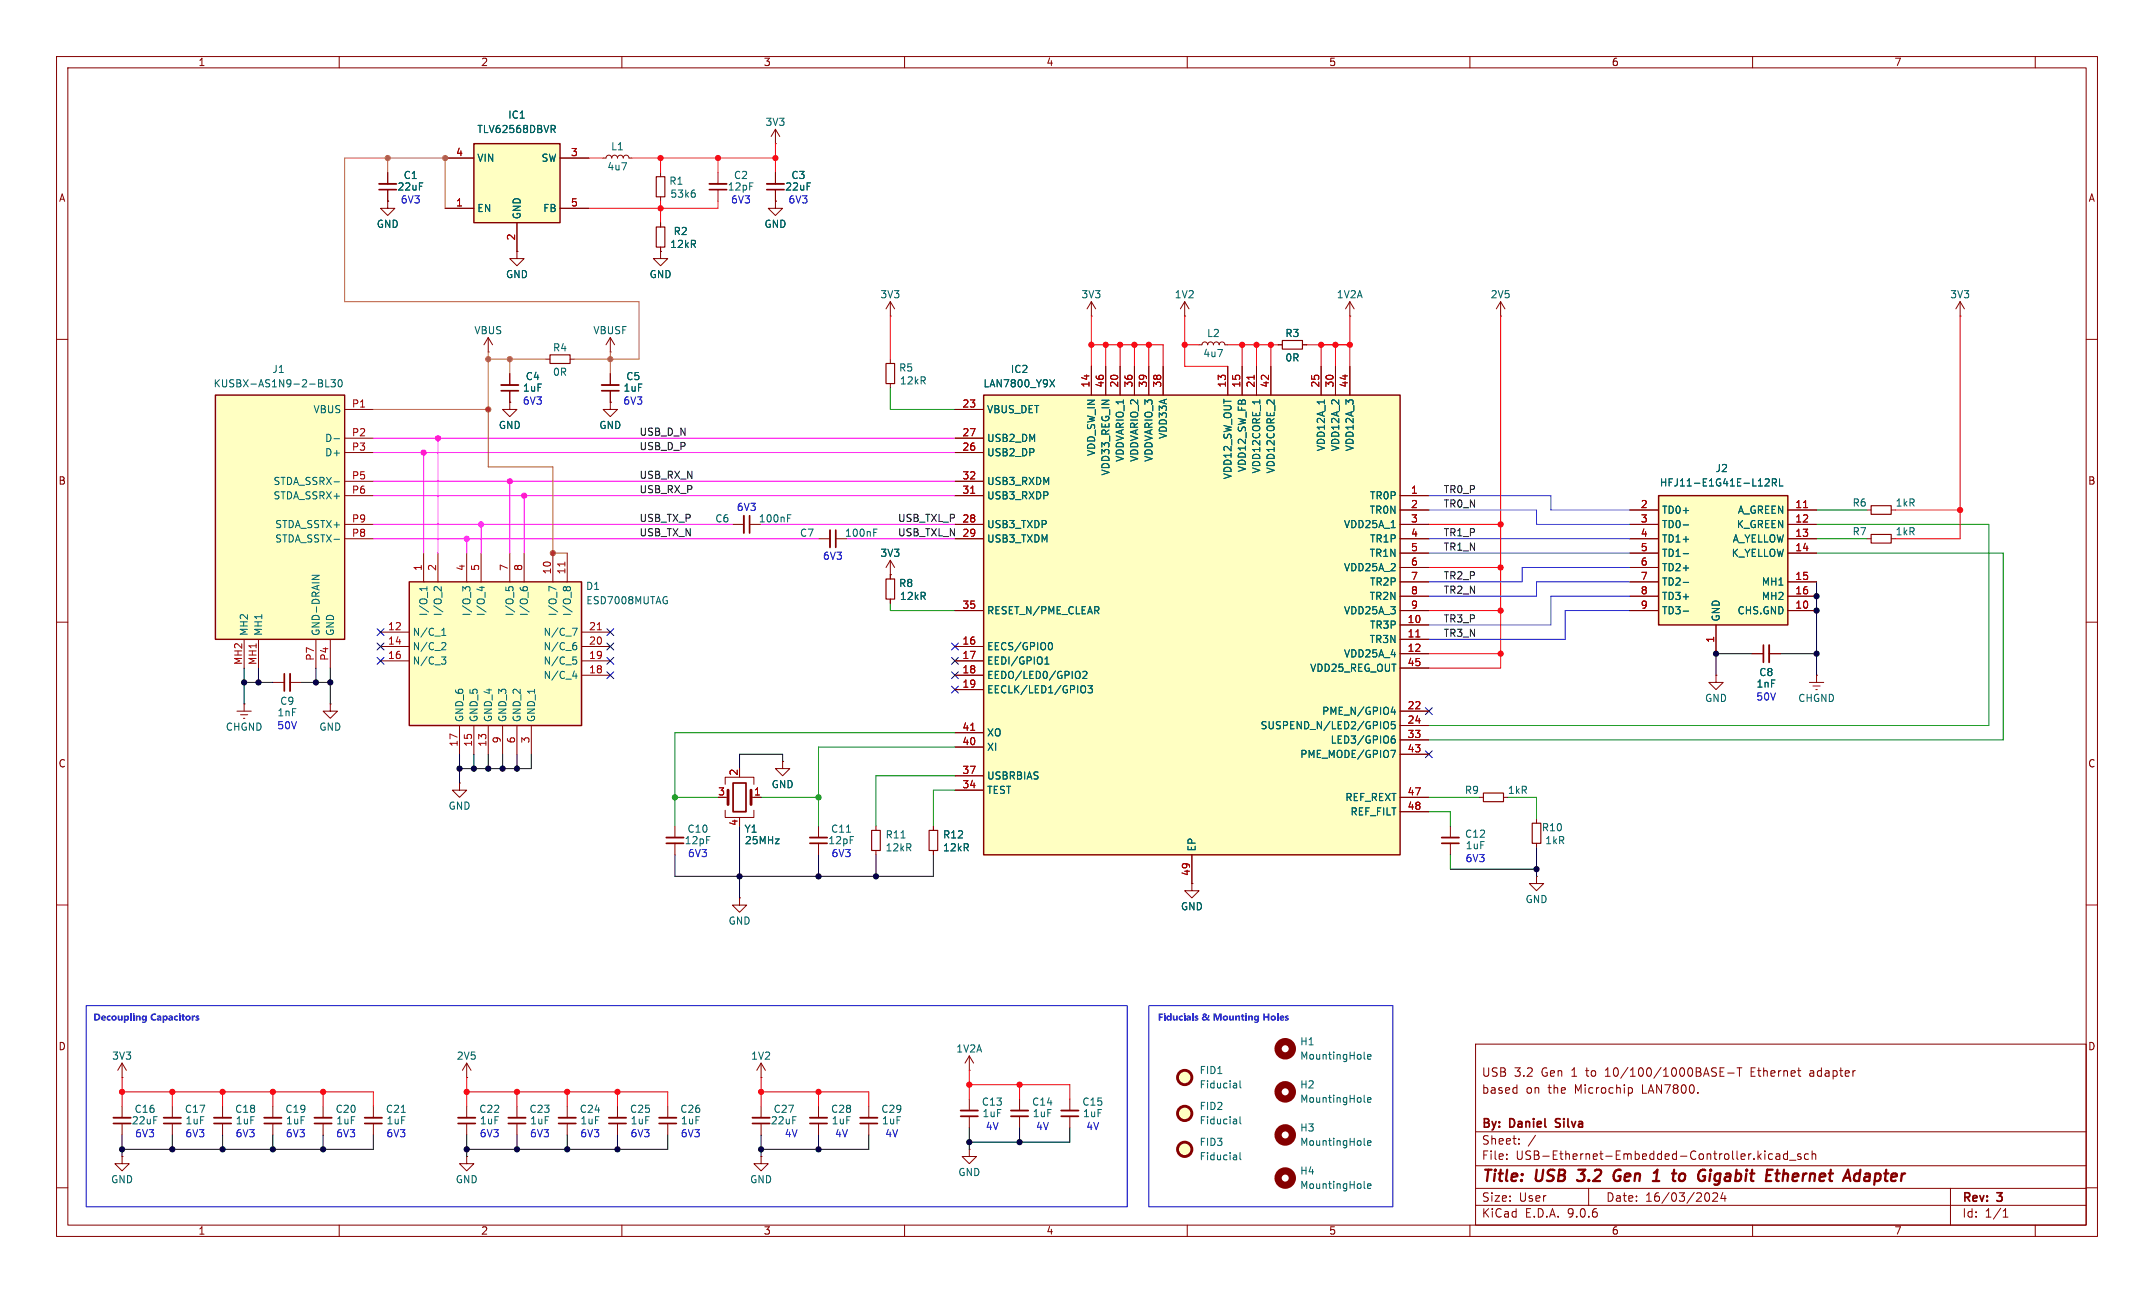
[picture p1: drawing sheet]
<svg xmlns="http://www.w3.org/2000/svg" width="381mm" height="229mm" viewBox="0 0 381 229" stroke-linecap="round" stroke-linejoin="round" font-family="sans-serif">
<defs><g id="words">
<g font-size="2.8" fill="#840000">
<text x="262" y="209.5">Title:</text>
<text x="271.7" y="209.5">USB</text>
<text x="280" y="209.5">3.2</text>
<text x="287.1" y="209.5">Gen</text>
<text x="294.9" y="209.5">1</text>
<text x="299.1" y="209.5">to</text>
<text x="304.4" y="209.5">Gigabit</text>
<text x="317.2" y="209.5">Ethernet</text>
<text x="331.9" y="209.5">Adapter</text>
</g>
<g font-size="2.1" fill="#840000">
<text x="262" y="190.6">USB</text>
<text x="267.8" y="190.6">3.2</text>
<text x="272.7" y="190.6">Gen</text>
<text x="278.1" y="190.6">1</text>
<text x="280.8" y="190.6">to</text>
<text x="284.4" y="190.6">10/100/1000BASE-T</text>
<text x="310.2" y="190.6">Ethernet</text>
<text x="320.8" y="190.6">adapter</text>
<text x="262" y="193.6">based</text>
<text x="269.9" y="193.6">on</text>
<text x="273.9" y="193.6">the</text>
<text x="278.7" y="193.6">Microchip</text>
<text x="290.7" y="193.6">LAN7800.</text>
<text x="262" y="202.6">Sheet:</text>
<text x="262" y="199.8">By:</text>
<text x="267.1" y="199.8">Daniel</text>
<text x="275.8" y="199.8">Silva</text>
<text x="262" y="205.3">File:</text>
<text x="268.1" y="205.3">USB-Ethernet-Embedded-Controller.kicad_sch</text>
<text x="262" y="215.5">KiCad</text>
<text x="262" y="212.7">Size:</text>
<text x="268.7" y="212.7">User</text>
<text x="269.7" y="215.5">E.D.A.</text>
<text x="277.3" y="215.5">9.0.6</text>
<text x="284" y="212.7">Date:</text>
<text x="291" y="212.7">16/03/2024</text>
<text x="347" y="212.9">Rev:</text>
<text x="347" y="215.5">Id:</text>
<text x="351.1" y="215.5">1/1</text>
<text x="353.4" y="212.9">3</text>
</g>
<g font-size="1.8" fill="#840000">
<text x="35" y="11.9">1</text>
<text x="85" y="11.9">2</text>
<text x="135" y="11.9">3</text>
<text x="185" y="11.9">4</text>
<text x="235" y="11.9">5</text>
<text x="285" y="11.9">6</text>
<text x="335" y="11.9">7</text>
<text x="10.3" y="35.9">A</text>
<text x="369.3" y="35.9">A</text>
<text x="10.3" y="85.9">B</text>
<text x="369.3" y="85.9">B</text>
<text x="10.3" y="135.9">C</text>
<text x="369.3" y="135.9">C</text>
<text x="10.3" y="185.9">D</text>
<text x="369.3" y="185.9">D</text>
<text x="35" y="218.5">1</text>
<text x="85" y="218.5">2</text>
<text x="135" y="218.5">3</text>
<text x="185" y="218.5">4</text>
<text x="235" y="218.5">5</text>
<text x="285" y="218.5">6</text>
<text x="335" y="218.5">7</text>
</g>
<g font-size="1.8" fill="#006464">
<text x="84.3" y="23.7">TLV62568DBVR</text>
<text x="89.8" y="21.2">IC1</text>
<text x="135.3" y="22.5">3V3</text>
<text x="84.3" y="28.8">VIN</text>
<text x="95.7" y="28.8">SW</text>
<text x="108" y="26.8">L1</text>
<text x="70.2" y="33.9">22uF</text>
<text x="71.3" y="31.9">C1</text>
<text x="107.3" y="30.3">4u7</text>
<text x="118.3" y="32.9">R1</text>
<text x="118.5" y="35.2">53k6</text>
<text x="128.6" y="33.9">12pF</text>
<text x="129.7" y="31.9">C2</text>
<text x="138.8" y="33.9">22uF</text>
<text x="139.9" y="31.9">C3</text>
<text x="66.5" y="40.5">GND</text>
<text x="84.3" y="37.7">EN</text>
<text x="92.3" y="38.9" transform="rotate(-90 92.3 38.9)">GND</text>
<text x="96" y="37.7">FB</text>
<text x="119.1" y="41.8">R2</text>
<text x="135.1" y="40.5">GND</text>
<text x="118.4" y="44">12kR</text>
<text x="89.4" y="49.4">GND</text>
<text x="114.8" y="49.4">GND</text>
<text x="155.6" y="52.9">3V3</text>
<text x="191.2" y="52.9">3V3</text>
<text x="207.7" y="52.9">1V2</text>
<text x="236.4" y="52.9">1V2A</text>
<text x="263.6" y="52.9">2V5</text>
<text x="344.9" y="52.9">3V3</text>
<text x="83.8" y="59.3">VBUS</text>
<text x="104.9" y="59.3">VBUSF</text>
<text x="213.4" y="59.8">L2</text>
<text x="227.3" y="59.8">R3</text>
<text x="97.7" y="62.3">R4</text>
<text x="158.9" y="65.9">R5</text>
<text x="212.7" y="63.3">4u7</text>
<text x="227.3" y="64.1">0R</text>
<text x="37.7" y="68.7">KUSBX-AS1N9-2-BL30</text>
<text x="48.1" y="66.1">J1</text>
<text x="92.4" y="69.4">1uF</text>
<text x="92.9" y="67.4">C4</text>
<text x="97.7" y="66.6">0R</text>
<text x="110.2" y="69.4">1uF</text>
<text x="110.7" y="67.4">C5</text>
<text x="159.1" y="68.2">12kR</text>
<text x="173.9" y="68.7">LAN7800_Y9X</text>
<text x="178.7" y="66.1">IC2</text>
<text x="55.4" y="73.3">VBUS</text>
<text x="88.1" y="76">GND</text>
<text x="105.9" y="76">GND</text>
<text x="174.5" y="73.3">VBUS_DET</text>
<text x="206.6" y="77.7" transform="rotate(-90 206.6 77.7)">VDD33A</text>
<text x="57.4" y="78.3">D-</text>
<text x="57.4" y="80.9">D+</text>
<text x="174.5" y="78.3">USB2_DM</text>
<text x="174.5" y="80.9">USB2_DP</text>
<text x="193.9" y="80.7" transform="rotate(-90 193.9 80.7)">VDD_SW_IN</text>
<text x="199" y="81.7" transform="rotate(-90 199 81.7)">VDDVARIO_1</text>
<text x="201.5" y="81.7" transform="rotate(-90 201.5 81.7)">VDDVARIO_2</text>
<text x="204.1" y="81.7" transform="rotate(-90 204.1 81.7)">VDDVARIO_3</text>
<text x="220.6" y="83.6" transform="rotate(-90 220.6 83.6)">VDD12_SW_FB</text>
<text x="223.1" y="83.8" transform="rotate(-90 223.1 83.8)">VDD12CORE_1</text>
<text x="225.7" y="83.8" transform="rotate(-90 225.7 83.8)">VDD12CORE_2</text>
<text x="234.5" y="79.9" transform="rotate(-90 234.5 79.9)">VDD12A_1</text>
<text x="237.1" y="79.9" transform="rotate(-90 237.1 79.9)">VDD12A_2</text>
<text x="239.6" y="79.9" transform="rotate(-90 239.6 79.9)">VDD12A_3</text>
<text x="303.4" y="83.7">J2</text>
<text x="48.3" y="86">STDA_SSRX-</text>
<text x="48.3" y="88.5">STDA_SSRX+</text>
<text x="174.5" y="86">USB3_RXDM</text>
<text x="174.5" y="88.5">USB3_RXDP</text>
<text x="196.4" y="84.2" transform="rotate(-90 196.4 84.2)">VDD33_REG_IN</text>
<text x="218" y="84.8" transform="rotate(-90 218 84.8)">VDD12_SW_OUT</text>
<text x="242.2" y="88.5">TR0P</text>
<text x="293.5" y="86.2">HFJ11-E1G41E-L12RL</text>
<text x="327.6" y="89.8">R6</text>
<text x="335.2" y="89.8">1kR</text>
<text x="48.6" y="93.6">STDA_SSTX+</text>
<text x="126.4" y="92.6">C6</text>
<text x="134.1" y="92.6">100nF</text>
<text x="141.4" y="95.1">C7</text>
<text x="149.4" y="95.1">100nF</text>
<text x="174.5" y="93.6">USB3_TXDP</text>
<text x="237.6" y="93.6">VDD25A_1</text>
<text x="242.2" y="91">TR0N</text>
<text x="293.9" y="91">TD0+</text>
<text x="293.9" y="93.6">TD0-</text>
<text x="307.1" y="93.6">K_GREEN</text>
<text x="307.3" y="91">A_GREEN</text>
<text x="327.6" y="94.8">R7</text>
<text x="335.2" y="94.8">1kR</text>
<text x="48.6" y="96.1">STDA_SSTX-</text>
<text x="155.6" y="98.7">3V3</text>
<text x="174.5" y="96.1">USB3_TXDM</text>
<text x="237.6" y="101.2">VDD25A_2</text>
<text x="242.2" y="98.7">TR1N</text>
<text x="242.2" y="96.1">TR1P</text>
<text x="293.9" y="96.1">TD1+</text>
<text x="293.9" y="98.7">TD1-</text>
<text x="293.9" y="101.2">TD2+</text>
<text x="306.2" y="98.7">K_YELLOW</text>
<text x="306.4" y="96.1">A_YELLOW</text>
<text x="103.6" y="104.5">D1</text>
<text x="103.6" y="107">ESD7008MUTAG</text>
<text x="158.9" y="104">R8</text>
<text x="159.1" y="106.3">12kR</text>
<text x="242.2" y="106.3">TR2N</text>
<text x="242.2" y="103.7">TR2P</text>
<text x="293.9" y="103.7">TD2-</text>
<text x="293.9" y="106.3">TD3+</text>
<text x="311.5" y="103.7">MH1</text>
<text x="311.5" y="106.3">MH2</text>
<text x="44" y="112.5" transform="rotate(-90 44 112.5)">MH2</text>
<text x="46.6" y="112.5" transform="rotate(-90 46.6 112.5)">MH1</text>
<text x="56.7" y="112.5" transform="rotate(-90 56.7 112.5)">GND-DRAIN</text>
<text x="59.3" y="112.5" transform="rotate(-90 59.3 112.5)">GND</text>
<text x="72.9" y="112.6">N/C_1</text>
<text x="75.8" y="109" transform="rotate(-90 75.8 109)">I/O_1</text>
<text x="78.3" y="109" transform="rotate(-90 78.3 109)">I/O_2</text>
<text x="83.4" y="109" transform="rotate(-90 83.4 109)">I/O_3</text>
<text x="86" y="109" transform="rotate(-90 86 109)">I/O_4</text>
<text x="91" y="109" transform="rotate(-90 91 109)">I/O_5</text>
<text x="93.6" y="109" transform="rotate(-90 93.6 109)">I/O_6</text>
<text x="96.1" y="112.6">N/C_7</text>
<text x="98.7" y="109" transform="rotate(-90 98.7 109)">I/O_7</text>
<text x="101.2" y="109" transform="rotate(-90 101.2 109)">I/O_8</text>
<text x="174.5" y="108.8">RESET_N/PME_CLEAR</text>
<text x="237.6" y="108.8">VDD25A_3</text>
<text x="242.2" y="113.9">TR3N</text>
<text x="242.2" y="111.4">TR3P</text>
<text x="293.9" y="108.8">TD3-</text>
<text x="304.4" y="110" transform="rotate(-90 304.4 110)">GND</text>
<text x="307.2" y="108.8">CHS.GND</text>
<text x="72.9" y="115.2">N/C_2</text>
<text x="72.9" y="117.7">N/C_3</text>
<text x="96.1" y="115.2">N/C_6</text>
<text x="96.1" y="117.7">N/C_5</text>
<text x="174.5" y="115.2">EECS/GPIO0</text>
<text x="174.5" y="117.7">EEDI/GPIO1</text>
<text x="231.6" y="119">VDD25_REG_OUT</text>
<text x="237.6" y="116.4">VDD25A_4</text>
<text x="311.1" y="119.7">C8</text>
<text x="49.5" y="124.8">C9</text>
<text x="96.1" y="120.2">N/C_4</text>
<text x="174.5" y="120.2">EEDO/LED0/GPIO2</text>
<text x="174.5" y="122.8">EECLK/LED1/GPIO3</text>
<text x="301.5" y="124.3">GND</text>
<text x="310.6" y="121.8">1nF</text>
<text x="318" y="124.3">CHGND</text>
<text x="39.8" y="129.4">CHGND</text>
<text x="49" y="126.8">1nF</text>
<text x="56.4" y="129.4">GND</text>
<text x="82.1" y="127.8" transform="rotate(-90 82.1 127.8)">GND_6</text>
<text x="84.7" y="127.8" transform="rotate(-90 84.7 127.8)">GND_5</text>
<text x="87.2" y="127.8" transform="rotate(-90 87.2 127.8)">GND_4</text>
<text x="89.8" y="127.8" transform="rotate(-90 89.8 127.8)">GND_3</text>
<text x="92.3" y="127.8" transform="rotate(-90 92.3 127.8)">GND_2</text>
<text x="94.8" y="127.8" transform="rotate(-90 94.8 127.8)">GND_1</text>
<text x="174.5" y="130.4">XO</text>
<text x="222.9" y="129.1">SUSPEND_N/LED2/GPIO5</text>
<text x="233.8" y="126.6">PME_N/GPIO4</text>
<text x="235.3" y="131.7">LED3/GPIO6</text>
<text x="174.5" y="132.9">XI</text>
<text x="229.9" y="134.2">PME_MODE/GPIO7</text>
<text x="79.2" y="143.4">GND</text>
<text x="136.4" y="139.5">GND</text>
<text x="174.5" y="138">USBRBIAS</text>
<text x="174.5" y="140.6">TEST</text>
<text x="237.9" y="141.8">REF_REXT</text>
<text x="259" y="140.6">R9</text>
<text x="266.6" y="140.6">1kR</text>
<text x="121" y="149.5">12pF</text>
<text x="121.5" y="147.4">C10</text>
<text x="131.6" y="147.4">Y1</text>
<text x="131.7" y="149.5">25MHz</text>
<text x="146.4" y="149.5">12pF</text>
<text x="146.9" y="147.4">C11</text>
<text x="156.5" y="148.4">R11</text>
<text x="166.7" y="148.4">R12</text>
<text x="238.8" y="144.4">REF_FILT</text>
<text x="259" y="148.3">C12</text>
<text x="272.6" y="147.2">R10</text>
<text x="273.2" y="149.5">1kR</text>
<text x="156.5" y="150.7">12kR</text>
<text x="166.7" y="150.7">12kR</text>
<text x="211.7" y="150.6" transform="rotate(-90 211.7 150.6)">EP</text>
<text x="259.2" y="150.3">1uF</text>
<text x="208.8" y="161.1">GND</text>
<text x="269.7" y="159.9">GND</text>
<text x="128.8" y="163.7">GND</text>
<text x="229.9" y="185">H1</text>
<text x="19.7" y="187.6">3V3</text>
<text x="80.7" y="187.6">2V5</text>
<text x="132.8" y="187.6">1V2</text>
<text x="169.1" y="186.3">1V2A</text>
<text x="212.1" y="190.1">FID1</text>
<text x="229.9" y="187.6">MountingHole</text>
<text x="23.7" y="197">C16</text>
<text x="32.6" y="197">C17</text>
<text x="41.5" y="197">C18</text>
<text x="50.4" y="197">C19</text>
<text x="59.3" y="197">C20</text>
<text x="68.2" y="197">C21</text>
<text x="84.7" y="197">C22</text>
<text x="93.6" y="197">C23</text>
<text x="102.4" y="197">C24</text>
<text x="111.3" y="197">C25</text>
<text x="120.2" y="197">C26</text>
<text x="136.7" y="197">C27</text>
<text x="146.9" y="197">C28</text>
<text x="155.8" y="197">C29</text>
<text x="173.6" y="195.7">C13</text>
<text x="173.7" y="197.7">1uF</text>
<text x="182.5" y="195.7">C14</text>
<text x="182.6" y="197.7">1uF</text>
<text x="191.3" y="195.7">C15</text>
<text x="191.5" y="197.7">1uF</text>
<text x="212.1" y="196.4">FID2</text>
<text x="212.1" y="192.6">Fiducial</text>
<text x="229.9" y="192.6">H2</text>
<text x="229.9" y="195.2">MountingHole</text>
<text x="23.2" y="199">22uF</text>
<text x="32.7" y="199">1uF</text>
<text x="41.6" y="199">1uF</text>
<text x="50.5" y="199">1uF</text>
<text x="59.4" y="199">1uF</text>
<text x="68.3" y="199">1uF</text>
<text x="84.8" y="199">1uF</text>
<text x="93.7" y="199">1uF</text>
<text x="102.6" y="199">1uF</text>
<text x="111.5" y="199">1uF</text>
<text x="120.3" y="199">1uF</text>
<text x="136.3" y="199">22uF</text>
<text x="147" y="199">1uF</text>
<text x="155.9" y="199">1uF</text>
<text x="212.1" y="202.8">FID3</text>
<text x="212.1" y="199">Fiducial</text>
<text x="229.9" y="200.3">H3</text>
<text x="229.9" y="202.8">MountingHole</text>
<text x="19.6" y="209.4">GND</text>
<text x="80.5" y="209.4">GND</text>
<text x="132.6" y="209.4">GND</text>
<text x="169.4" y="208.1">GND</text>
<text x="212.1" y="205.3">Fiducial</text>
<text x="229.9" y="207.9">H4</text>
<text x="229.9" y="210.4">MountingHole</text>
</g>
<g font-size="1.8" fill="#a90000">
<text x="80.6" y="27.7">4</text>
<text x="100.9" y="27.7">3</text>
<text x="80.6" y="36.6">1</text>
<text x="100.9" y="36.6">5</text>
<text x="91.2" y="42.6" transform="rotate(-90 91.2 42.6)">2</text>
<text x="192.8" y="68.6" transform="rotate(-90 192.8 68.6)">14</text>
<text x="195.3" y="68.6" transform="rotate(-90 195.3 68.6)">46</text>
<text x="197.9" y="68.6" transform="rotate(-90 197.9 68.6)">20</text>
<text x="200.4" y="68.6" transform="rotate(-90 200.4 68.6)">36</text>
<text x="202.9" y="68.6" transform="rotate(-90 202.9 68.6)">39</text>
<text x="205.5" y="68.6" transform="rotate(-90 205.5 68.6)">38</text>
<text x="216.9" y="68.6" transform="rotate(-90 216.9 68.6)">13</text>
<text x="219.5" y="68.6" transform="rotate(-90 219.5 68.6)">15</text>
<text x="222" y="68.6" transform="rotate(-90 222 68.6)">21</text>
<text x="224.5" y="68.6" transform="rotate(-90 224.5 68.6)">42</text>
<text x="233.4" y="68.6" transform="rotate(-90 233.4 68.6)">25</text>
<text x="236" y="68.6" transform="rotate(-90 236 68.6)">30</text>
<text x="238.5" y="68.6" transform="rotate(-90 238.5 68.6)">44</text>
<text x="62.2" y="72.1">P1</text>
<text x="62.2" y="77.2">P2</text>
<text x="170.1" y="72.1">23</text>
<text x="170.1" y="77.2">27</text>
<text x="62.2" y="79.8">P3</text>
<text x="170.1" y="79.8">26</text>
<text x="62.2" y="84.8">P5</text>
<text x="62.2" y="87.4">P6</text>
<text x="170.1" y="84.8">32</text>
<text x="170.1" y="87.4">31</text>
<text x="249.5" y="87.4">1</text>
<text x="249.5" y="89.9">2</text>
<text x="290.1" y="89.9">2</text>
<text x="317.5" y="89.9">11</text>
<text x="62.2" y="92.5">P9</text>
<text x="62.2" y="95">P8</text>
<text x="170.1" y="92.5">28</text>
<text x="170.1" y="95">29</text>
<text x="249.5" y="92.5">3</text>
<text x="249.5" y="95">4</text>
<text x="290.1" y="92.5">3</text>
<text x="290.1" y="95">4</text>
<text x="317.5" y="92.5">12</text>
<text x="317.5" y="95">13</text>
<text x="74.7" y="101" transform="rotate(-90 74.7 101)">1</text>
<text x="77.2" y="101" transform="rotate(-90 77.2 101)">2</text>
<text x="82.3" y="101" transform="rotate(-90 82.3 101)">4</text>
<text x="84.8" y="101" transform="rotate(-90 84.8 101)">5</text>
<text x="89.9" y="101" transform="rotate(-90 89.9 101)">7</text>
<text x="92.5" y="101" transform="rotate(-90 92.5 101)">8</text>
<text x="97.5" y="101.6" transform="rotate(-90 97.5 101.6)">10</text>
<text x="100.1" y="101.6" transform="rotate(-90 100.1 101.6)">11</text>
<text x="249.5" y="97.5">5</text>
<text x="249.5" y="100.1">6</text>
<text x="290.1" y="97.5">5</text>
<text x="290.1" y="100.1">6</text>
<text x="317.5" y="97.5">14</text>
<text x="170.1" y="107.7">35</text>
<text x="249.5" y="102.6">7</text>
<text x="249.5" y="105.2">8</text>
<text x="249.5" y="107.7">9</text>
<text x="290.1" y="102.6">7</text>
<text x="290.1" y="105.2">8</text>
<text x="290.1" y="107.7">9</text>
<text x="317.5" y="102.6">15</text>
<text x="317.5" y="105.2">16</text>
<text x="317.5" y="107.7">10</text>
<text x="68.5" y="111.5">12</text>
<text x="104.1" y="111.5">21</text>
<text x="248.9" y="110.2">10</text>
<text x="248.9" y="112.8">11</text>
<text x="303.3" y="113.7" transform="rotate(-90 303.3 113.7)">1</text>
<text x="42.9" y="117.7" transform="rotate(-90 42.9 117.7)">MH2</text>
<text x="45.5" y="117.7" transform="rotate(-90 45.5 117.7)">MH1</text>
<text x="55.6" y="116.9" transform="rotate(-90 55.6 116.9)">P7</text>
<text x="58.2" y="116.9" transform="rotate(-90 58.2 116.9)">P4</text>
<text x="68.5" y="114">14</text>
<text x="68.5" y="116.6">16</text>
<text x="104.1" y="114">20</text>
<text x="104.1" y="116.6">19</text>
<text x="104.1" y="119.1">18</text>
<text x="170.1" y="114">16</text>
<text x="170.1" y="116.6">17</text>
<text x="170.1" y="119.1">18</text>
<text x="248.9" y="115.3">12</text>
<text x="248.9" y="117.9">45</text>
<text x="170.1" y="121.7">19</text>
<text x="248.9" y="125.5">22</text>
<text x="88.6" y="131.5" transform="rotate(-90 88.6 131.5)">9</text>
<text x="91.2" y="131.5" transform="rotate(-90 91.2 131.5)">6</text>
<text x="93.7" y="131.5" transform="rotate(-90 93.7 131.5)">3</text>
<text x="170.1" y="129.3">41</text>
<text x="170.1" y="131.8">40</text>
<text x="248.9" y="128">24</text>
<text x="248.9" y="130.6">33</text>
<text x="81" y="132.1" transform="rotate(-90 81 132.1)">17</text>
<text x="83.6" y="132.1" transform="rotate(-90 83.6 132.1)">15</text>
<text x="86.1" y="132.1" transform="rotate(-90 86.1 132.1)">13</text>
<text x="130.6" y="137.2" transform="rotate(-90 130.6 137.2)">2</text>
<text x="170.1" y="136.9">37</text>
<text x="248.9" y="133.1">43</text>
<text x="126.9" y="140.7">3</text>
<text x="133.3" y="140.7">1</text>
<text x="170.1" y="139.4">34</text>
<text x="248.9" y="140.7">47</text>
<text x="248.9" y="143.3">48</text>
<text x="130.6" y="146.1" transform="rotate(-90 130.6 146.1)">4</text>
<text x="210.6" y="155" transform="rotate(-90 210.6 155)">49</text>
</g>
<g font-size="1.8" fill="#0000c2">
<text x="70.8" y="36.2">6V3</text>
<text x="129.2" y="36.2">6V3</text>
<text x="139.4" y="36.2">6V3</text>
<text x="92.4" y="71.7">6V3</text>
<text x="110.2" y="71.7">6V3</text>
<text x="130.2" y="90.5">6V3</text>
<text x="145.5" y="99.2">6V3</text>
<text x="310.6" y="124.1">50V</text>
<text x="48.9" y="129.1">50V</text>
<text x="121.6" y="151.7">6V3</text>
<text x="147" y="151.7">6V3</text>
<text x="259.1" y="152.6">6V3</text>
<text x="16.5" y="181.1">Decoupling Capacitors</text>
<text x="204.8" y="181.1">Fiducials&amp; Mounting Holes</text>
<text x="23.8" y="201.3">6V3</text>
<text x="32.7" y="201.3">6V3</text>
<text x="41.6" y="201.3">6V3</text>
<text x="50.5" y="201.3">6V3</text>
<text x="59.4" y="201.3">6V3</text>
<text x="68.2" y="201.3">6V3</text>
<text x="84.8" y="201.3">6V3</text>
<text x="93.6" y="201.3">6V3</text>
<text x="102.5" y="201.3">6V3</text>
<text x="111.4" y="201.3">6V3</text>
<text x="120.3" y="201.3">6V3</text>
<text x="138.7" y="201.3">4V</text>
<text x="147.6" y="201.3">4V</text>
<text x="156.5" y="201.3">4V</text>
<text x="174.3" y="200">4V</text>
<text x="183.2" y="200">4V</text>
<text x="192" y="200">4V</text>
</g>
<g font-size="1.8" fill="#0f0f0f">
<text x="113" y="77.1">USB_D_N</text>
<text x="113" y="79.7">USB_D_P</text>
<text x="113" y="84.7">USB_RX_N</text>
<text x="113" y="87.3">USB_RX_P</text>
<text x="255.3" y="89.8">TR0_N</text>
<text x="255.3" y="87.3">TR0_P</text>
<text x="113" y="94.9">USB_TX_N</text>
<text x="113" y="92.4">USB_TX_P</text>
<text x="158.7" y="94.9">USB_TXL_N</text>
<text x="158.7" y="92.4">USB_TXL_P</text>
<text x="255.3" y="94.9">TR1_P</text>
<text x="255.3" y="97.4">TR1_N</text>
<text x="255.3" y="105.1">TR2_N</text>
<text x="255.3" y="102.5">TR2_P</text>
<text x="255.3" y="110.1">TR3_P</text>
<text x="255.3" y="112.7">TR3_N</text>
</g>
</g></defs>
<g fill="none" stroke="#840000" stroke-width=".18">
<path d="M10 10h361v208.6h-361zM12 12h357v204.6h-357zM60 10v2M110 10v2M160 10v2M210 10v2M260 10v2M310 10v2M360 10v2M68.6 35.6v1.2h1.2l-1.2 1.3-1.3-1.3h1.3M68.6 35.6h.1M193 55.9h.1"/>
<path d="M193 53.3l-.7 1.3M193 53.3l.8 1.3M193 53.3v2.6M10 60h2M90.2 66v2.1M90.2 69.1v2M107.9 71.1v1.3h1.3l-1.3 1.3-1.2-1.3h1.2M107.9 71.1h.1M369 60h2M10 110h2M369 110h2M261.6 141h.8"/>
<path d="M265.9 141h.8M271.8 144.8v.7M271.8 149.1v.8M10 160h2M369 160h2M261 184.6h108v32h-108zM268.2 192.3l.1 .1M268.3 191.8v1.5M268.3 193.2l-.1 .1M288.2 192.3h.3l.2 .3v.5l-.5 .2M304.2 189.5h.5M305 188.8h-.8v1.5h.8"/>
<path d="M305.6 189.7h1.1M307.2 188.8h.9M307.7 188.8v1.5M320.2 189.8v.4M10 210h2M60 216.6v2M110 216.6v2M160 216.6v2M210 216.6v2M260 216.6v2M261 213.1h108M261 210.1h108"/>
<path d="M261 206.1h108M261 200.1h108M266.5 204.8v.2M266.5 204.1v.1M268.7 202.1v.2M268.7 201.4v.1M271.6 200.7l-1.3 1.9M281 210.1v3M302 210.9a.94 .94 0 0 1 0 1.5M303 211l.5-.1 .2 .1 .1 .3-.9 1.1h.9M304.7 210.8l-.3 1.1h.9M305.1 211.4v1"/>
<path d="M310 216.6v2M312.2 203.5v.1M312.2 204v1M313.5 204.1l-.4-.1-.3 .3v.4l.2 .2h.5M314.2 204.1h.5l.1 .9M314.8 204.3l-.5 .1a.29 .29 0 0 0-.2 .3 .29 .29 0 0 0 .2 .3l.5-.1M316.2 204.1l-.5-.1-.2 .3v.4l.1 .2h.6M316.2 203.5v1.5M316.5 205.1h1.2M318.5 204.1l-.3-.1-.2 .2v.2l.5 .2v.3h-.5M319.9 204.1l-.4-.1-.3 .3v.4l.1 .2h.6M320.5 204.1l.2-.1 .4 .1 .1 .9"/>
<path d="M320.5 203.5v1.5M345 210.1v6.5M354.3 215.2h.9M354.3 214.1l.4-.4v1.5M360 216.6v2M369 210h2"/>
</g>
<path d="M278.9 208.6l.3 .2M279.2 206.8h1.2M286.3 207.9h.3M286.5 206.8a1.13 1.13 0 0 0-1 .7 1.13 1.13 0 0 0 .2 1.2l.3 .1 .5-.1M297.3 207.6a.5 .5 0 0 1 .8 .3l-.1 .5a.62 .62 0 0 1-.7 .4M303.2 209.4l.2 .1 .5-.1M303.8 207.5l-.5 .4v.5l.1 .3 .6 .1M315.4 207.7a.49 .49 0 0 1 .9 .1l-.1 1M315.5 206.8l-.2 2M329.7 208.5l.3 .3 .6-.1M329.9 207.6l.2-.1 .6 .1-.1 1.2M330.7 207.9l-.6 .1-.4 .3" fill="none" stroke="#840000" stroke-width=".4"/>
<path d="M88.6 69.1h3.1M275.1 199.2l.2 .1M275.2 197.9v.4" fill="none" stroke="#840000" stroke-width=".3"/>
<path d="M262.4 140.2h3.5v1.5h-3.5zM271 145.5h1.5v3.6h-1.5z" fill="none" stroke="#840000" stroke-width=".2"/>
<g fill="none" stroke="#840000" stroke-width="1.3">
<circle cx="227.3" cy="193" r="1.27"/>
<circle cx="227.3" cy="208.3" r="1.27"/>
</g>
<path d="M241.3 194.7l.2 .2M241.9 194.5l.6-.2-.1-.2-.3-.1-.2 .2 .1 .6h.4M241.3 209.9l.2 .2M241.9 209.7l.6-.1-.1-.3h-.3l-.2 .2 .1 .6h.4" fill="none" stroke="#006464" stroke-width=".18"/>
<path d="M88.6 68.1h3.1" fill="none" stroke="#840000" stroke-width=".33"/>
<path d="M83.8 25.4h15.3v14h-15.3z" fill="#ffffc2"/>
<path d="M83.8 25.4h15.3v14h-15.3z" fill="none" stroke="#840000" stroke-width=".25"/>
<g fill="none" stroke="#840000" stroke-width=".18">
<path d="M78.7 27.9h5.1M78.7 36.8h5.1M91.4 39.4v5.1M99.1 27.9h5M99.1 36.8h5M137.2 25.4h.1M137.2 22.9l-.8 1.2M137.2 22.9l.7 1.2M137.2 22.9v2.5M238.8 55.9h.1M238.8 53.3l-.8 1.3M238.8 53.3l.7 1.3"/>
<path d="M238.8 53.3v2.6M157.5 99.1l-.8 1.2M157.5 99.1l.7 1.2M157.5 99.1v2.5M157.5 101.6h.1M303.5 119.4v1.3h1.3l-1.3 1.2-1.2-1.2h1.2M303.5 119.4h.1"/>
</g>
<path d="M97.5 22.2h.5l.2 .2-.1 .4h-.6M97.8 22.8l.4 .6" fill="none" stroke="#006464" stroke-width=".18"/>
<path d="M38.1 69.9h22.9v43.1h-22.9z" fill="#ffffc2"/>
<path d="M38.1 69.9h22.9v43.1h-22.9z" fill="none" stroke="#840000" stroke-width=".25"/>
<g fill="none" stroke="#840000" stroke-width=".18">
<path d="M137.2 35.6v1.2h1.2l-1.2 1.3-1.3-1.3h1.3M137.2 35.6h.1M107.9 59.7l-.7 1.3M107.9 59.7l.8 1.3M107.9 59.7v2.5M265.4 55.9h.1M265.4 53.3l-.7 1.3M265.4 53.3l.8 1.3M265.4 53.3v2.6M61 72.4h5M61 77.5h5M90.2 71.1v1.3h1.2l-1.2 1.3-1.3-1.3h1.3"/>
<path d="M90.2 71.1h.1M107.9 62.2h.1M226.1 61h.7M230.4 61h.7M61 80h5M61 85.1h5M61 87.6h5M61 92.7h5M61 95.3h5M43.2 113v5.1M45.7 113v5.1M55.9 113v5.1"/>
<path d="M58.4 113v5.1M157.5 101.6v.8M157.5 105.9v.8"/>
</g>
<path d="M56.4 67.1l.6 .1v.3l-.2 .2M56.4 67.7h.4M56.8 67.7l.3 .3-.1 .3-.6 .1M57.6 67.1v1.3h.6M58.5 67.1h.8l-.4 .5 .4 .1v.6l-.2 .1-.6-.1M59.1 77.6h.9M60 67.2l.1-.1a.68 .68 0 0 1 .4 .7 .68 .68 0 0 1-.4 .6 .84 .84 0 0 1-.1-1.2zM59.1 85.2h.9M59.1 95.3h.9M55.2 101.7h1.3l-1.3 .7" fill="none" stroke="#006464" stroke-width=".18"/>
<path d="M226.8 60.2h3.6v1.5h-3.6zM156.7 102.4h1.5v3.5h-1.5z" fill="none" stroke="#840000" stroke-width=".2"/>
<path d="M293.4 87.6h22.8v22.9h-22.8z" fill="#ffffc2"/>
<path d="M293.4 87.6h22.8v22.9h-22.8z" fill="none" stroke="#840000" stroke-width=".25"/>
<g fill="none" stroke="#840000" stroke-width=".18">
<path d="M106.7 27.9h.5l.1-.3 .4-.2 .4 .2 .1 .3 .2-.3 .3-.2 .4 .2 .1 .3 .2-.3 .3-.2 .4 .2 .1 .3 .2-.3 .3-.2 .4 .2 .2 .3h.5M116.8 39.4v.7M137.2 30.5v2M137.2 33.5v2.1M86.4 59.7l-.8 1.3M86.4 59.7l.7 1.3M86.4 59.7v2.5M91.4 44.5v1.2h1.3l-1.3 1.3-1.2-1.3h1.2M91.4 44.5h.1M116.8 44.5v1.2h1.3l-1.3 1.3-1.2-1.3h1.2M116.8 44.5h.1M116.8 43.7v.8"/>
<path d="M209.5 55.9h.1M209.5 53.3l-.7 1.3M209.5 53.3l.8 1.3M209.5 53.3v2.6M346.7 55.9h.1M346.7 53.3l-.8 1.3M346.7 53.3l.8 1.3M346.7 53.3v2.6M86.4 62.2h.1M107.9 66v2.1M107.9 69.1v2M157.5 63.5v.8"/>
<path d="M157.5 67.8v.8M212.1 61h.5l.1-.4 .4-.1 .4 .1 .1 .4 .2-.4 .3-.1 .4 .1 .1 .4 .2-.4 .3-.1 .4 .1 .1 .4 .2-.4 .4-.1 .3 .1 .2 .4h.5M129.5 92.7h2.1M132.6 92.7h2M144.8 95.3h2M147.8 95.3h2.1M288.3 90.2h5.1M288.3 92.7h5.1M288.3 95.3h5.1M288.3 97.8h5.1M316.2 90.2h5.1M316.2 92.7h5.1"/>
<path d="M316.2 95.3h5.1M316.2 97.8h5.1M330.2 90.2h.8M330.2 95.3h.8M334.5 90.2h.8M334.5 95.3h.8M288.3 100.3h5.1M288.3 102.9h5.1M288.3 105.4h5.1M288.3 108h5.1M303.5 110.5v5.1M309.9 115.6h2"/>
<path d="M312.9 115.6h2.1M316.2 102.9h5.1M316.2 105.4h5.1M316.2 108h5.1M321.3 119.4h.1M321.3 119.4v1.3M41.9 125.7h2.5M42.5 126.4h1.3M43.1 127h.2M43.2 124.5h.1M43.2 124.5v1.2M48.3 120.7h2"/>
<path d="M51.3 120.7h2M58.4 124.5v1.2h1.3l-1.3 1.3-1.3-1.3h1.3M58.4 124.5h.1M320 120.7h2.6M320.7 121.3h1.2M321.2 121.9h.2M119.4 146.1v2M119.4 149.1v2M30.5 195.6v2M30.5 198.6v2.1M39.4 195.6v2M39.4 198.6v2.1"/>
<path d="M48.3 195.6v2M48.3 198.6v2.1M100.3 195.6v2M100.3 198.6v2.1M109.2 195.6v2M109.2 198.6v2.1M118.1 195.6v2M118.1 198.6v2.1M134.6 190.5h.1M134.6 188v2.5M134.6 195.6v2M134.6 198.6v2.1"/>
<path d="M134.6 188l-.7 1.2M134.6 188l.8 1.2"/>
</g>
<path d="M139.3 91.6h.4M139.3 91h.6M154.5 94.1h.5M154.5 93.5h.7M297.7 92.8h1M297.7 97.9h1M312.3 84.7h.4l.3 .3-.8 .9h.8M313.5 85.3h.6l.1-.2v-.3l-.7-.1v1.2M313.8 85.3l.4 .6M314.8 84.7v1.2h.6M297.7 103h1M297.7 108h1" fill="none" stroke="#006464" stroke-width=".18"/>
<path d="M319 89.8h.7" fill="none" stroke="#a90000" stroke-width=".18"/>
<g fill="none" stroke="#840000" stroke-width=".3">
<path d="M135.6 33.5h3.1M106.4 69.1h3.1M132.6 91.2v3M147.8 93.7v3.1M50.3 119.1v3.1M311.9 114v3.1M117.9 149.1h3M29 198.6h3M37.8 198.6h3.1M46.7 198.6h3.1M98.8 198.6h3.1M107.7 198.6h3"/>
<path d="M116.6 198.6h3M133.1 198.6h3"/>
</g>
<g fill="none" stroke="#840000" stroke-width=".33">
<path d="M135.6 32.5h3.1M106.4 68.1h3.1M131.6 91.2v3M146.8 93.7v3.1M51.3 119.1v3.1M312.9 114v3.1M117.9 148.1h3M29 197.6h3M37.8 197.6h3.1M46.7 197.6h3.1M98.8 197.6h3.1M107.7 197.6h3"/>
<path d="M116.6 197.6h3M133.1 197.6h3"/>
</g>
<path d="M116.1 40.1h1.5v3.6h-1.5zM156.7 64.3h1.5v3.5h-1.5zM331 89.4h3.5v1.5h-3.5zM331 94.5h3.5v1.5h-3.5z" fill="none" stroke="#840000" stroke-width=".2"/>
<path d="M174 69.9h73.6v81.2h-73.6z" fill="#ffffc2"/>
<path d="M174 69.9h73.6v81.2h-73.6z" fill="none" stroke="#840000" stroke-width=".25"/>
<g fill="none" stroke="#840000" stroke-width=".18">
<path d="M68.6 30.5v2M68.6 33.5v2.1M116.8 30.5v.7M116.8 34.8v.8M127 30.5v2M127 33.5v2.1M157.5 55.9h.1M157.5 53.3l-.8 1.3M157.5 53.3l.7 1.3M157.5 53.3v2.6M96.5 63.5h.8M100.8 63.5h.8"/>
<path d="M168.9 72.4h5.1M168.9 77.5h5.1M193 64.8v5.1M195.6 64.8v5.1M198.1 64.8v5.1M200.7 64.8v5.1M203.2 64.8v5.1M205.7 64.8v5.1M217.2 64.8v5.1M219.7 64.8v5.1M222.2 64.8v5.1M224.8 64.8v5.1"/>
<path d="M233.7 64.8v5.1M236.2 64.8v5.1M238.8 64.8v5.1M168.9 80h5.1M168.9 85.1h5.1M168.9 87.6h5.1M168.9 92.7h5.1M168.9 95.3h5.1M247.6 87.6h5.1M247.6 92.7h5.1M247.6 95.3h5.1M247.6 90.2h5.1"/>
<path d="M247.6 97.8h5.1M168.9 108h5.1M168.9 114.3h5.1M168.9 116.8h5.1M168.9 119.4h5.1M247.6 108h5.1M247.6 100.3h5.1M247.6 102.9h5.1M247.6 105.4h5.1M247.6 110.5h5.1M247.6 113h5.1M247.6 115.6h5.1"/>
<path d="M247.6 118.1h5.1M128.3 138.7v-1.3h5v1.3M138.4 134.6v1.3h1.3l-1.3 1.3-1.2-1.3h1.2M138.4 134.6h.1M168.9 121.9h5.1M168.9 129.5h5.1M168.9 132.1h5.1M168.9 137.2h5.1M168.9 139.7h5.1M247.6 125.7h5.1M247.6 128.3h5.1M247.6 130.8h5.1"/>
<path d="M247.6 133.4h5.1M128.3 143.3v1.2h5v-1.2M128.3 141h.5M130.8 144.5v.3M133.3 141h1.3M210.8 156.2v1.3h1.3l-1.3 1.3-1.3-1.3h1.3M210.8 156.2h.1M210.8 151.1v5.1M247.6 141h5.1M247.6 143.5h5.1M256.5 146.1v2M256.5 149.1v2"/>
<path d="M271.8 154.9v1.3h1.2l-1.2 1.3-1.3-1.3h1.3M271.8 154.9h.1M91.4 195.6v2M91.4 198.6v2.1"/>
</g>
<path d="M221.8 66.3v.8M171.7 87.2h.7M250.4 112.6h.8M171.7 129.1h.7" fill="none" stroke="#a90000" stroke-width=".18"/>
<g fill="none" stroke="#006464" stroke-width=".18">
<path d="M122.6 33.6h.3M122.7 34.1l.3 .2v.3l-.3 .3M185.7 67.1l.8 1.3M186.5 67.1l-.8 1.3M222.8 70.7v.7M234.3 70.7v.7M246.1 93.3h.7M184.8 117.4h.7M184.8 116.5l.4-.4v1.3M185.7 113.6a.68 .68 0 0 1 .5 .6 .68 .68 0 0 1-.5 .7M190.7 118.7l.2 .1a.81 .81 0 0 1-.2 1.2M191.5 118.8l.5-.1 .3 .4-.8 .9h.8"/>
<path d="M191.5 121.2a.43 .43 0 0 1 .5 .5v.4a.43 .43 0 0 1-.5 .4M192.4 121.2h.8l-.4 .5 .4 .1v.6l-.2 .1-.6-.1M244.9 127.6h.1a.43 .43 0 0 1 .6 .4v.4a.42 .42 0 0 1-.2 .4 .42 .42 0 0 1-.5 0M246 132.7h.9l-.6 1.2M246.1 130.7l.5-.1 .2 .2-.1 .5-.4 .1-.2-.1M246.4 125l-.3 .9h.8M246.7 125.5v.8M246.7 130.1l-.4 .1-.2 .2M246.7 127.6h-.6v.6l.2-.1h.4l.1 .2-.1 .4-.1 .1-.5-.1M218.7 191.6v.7M218.7 197.9v.8M218.7 192.3h-.1"/>
<path d="M218.7 191.8l-.1 .1M218.7 198.6l-.1 .1M218.7 198.2h-.1M219.3 191.1v1.1l.2 .1M219.3 197.4v1.1l.2 .2M241.3 187.1l.2 .2M241.9 186.8l.6-.1-.1-.2-.3-.1-.2 .2 .1 .6h.4M218.7 204.3v.7M218.7 205h-.1M218.7 204.5l-.1 .1M219.3 203.8v1.1l.2 .1M241.3 202.3l.2 .2"/>
<path d="M241.9 202.1l.6-.1-.1-.3h-.3l-.2 .1 .1 .6h.4"/>
</g>
<path d="M67.1 33.5h3M125.5 33.5h3M129.7 138.4h2.3v5.1h-2.3zM255 149.1h3.1M89.9 198.6h3.1" fill="none" stroke="#840000" stroke-width=".3"/>
<path d="M67.1 32.5h3M125.5 32.5h3M255 148.1h3.1M89.9 197.6h3.1" fill="none" stroke="#840000" stroke-width=".33"/>
<g fill="#ffffc2" stroke="#ffffc2" stroke-width=".18">
<circle cx="209.5" cy="190.5" r="1.27"/>
<circle cx="209.5" cy="203.2" r="1.27"/>
<circle cx="209.5" cy="196.8" r="1.27"/>
</g>
<g fill="none" stroke="#840000" stroke-width=".51">
<path d="M128.8 139.7v2.5M132.8 139.7v2.5"/>
<circle cx="209.5" cy="190.5" r="1.27"/>
<circle cx="209.5" cy="196.8" r="1.27"/>
<circle cx="209.5" cy="203.2" r="1.27"/>
</g>
<path d="M116.1 31.2h1.5v3.6h-1.5zM97.3 62.7h3.5v1.6h-3.5z" fill="none" stroke="#840000" stroke-width=".2"/>
<g fill="none" stroke="#840000" stroke-width="1.3">
<circle cx="227.3" cy="185.4" r="1.27"/>
<circle cx="227.3" cy="200.7" r="1.27"/>
</g>
<path d="M72.4 102.9h30.5v25.4h-30.5z" fill="#ffffc2"/>
<path d="M72.4 102.9h30.5v25.4h-30.5z" fill="none" stroke="#840000" stroke-width=".25"/>
<g fill="none" stroke="#840000" stroke-width=".18">
<path d="M74.9 97.8v5.1M77.5 97.8v5.1M82.5 97.8v5.1M85.1 97.8v5.1M90.2 97.8v5.1M92.7 97.8v5.1M97.8 97.8v5.1M100.3 97.8v5.1M67.3 111.8h5.1M67.3 114.3h5.1M67.3 116.8h5.1M102.9 111.8h5"/>
<path d="M102.9 114.3h5M102.9 116.8h5M102.9 119.4h5M81.3 138.4v1.3h1.2l-1.2 1.3-1.3-1.3h1.3M81.3 138.4h.1M81.3 128.3v5.1M83.8 128.3v5.1M86.4 128.3v5.1M88.9 128.3v5.1M91.4 128.3v5.1M94 128.3v5.1M130.8 158.8v1.2h1.3l-1.3 1.3-1.3-1.3h1.3"/>
<path d="M130.8 158.8h.1M144.8 146.1v2M144.8 149.1v2M154.9 146.1v.7M154.9 150.4v.7M165.1 146.1v.7M165.1 150.4v.7M21.6 190.5h.1M21.6 188l-.8 1.2M21.6 188l.8 1.2M21.6 188v2.5M21.6 195.6v2"/>
<path d="M21.6 198.6v2.1M57.1 195.6v2M57.1 198.6v2.1M66 195.6v2M66 198.6v2.1M82.5 190.5h.1M82.5 188v2.5M82.5 195.6v2M82.5 198.6v2.1M82.5 188l-.7 1.2M82.5 188l.8 1.2M144.8 195.6v2"/>
<path d="M144.8 198.6v2.1M153.7 195.6v2M153.7 198.6v2.1M171.4 189.2h.1M171.4 186.7v2.5M171.4 194.3v2M171.4 197.4v2M171.4 186.7l-.7 1.3M171.4 186.7l.8 1.3M180.3 194.3v2M180.3 197.4v2M189.2 194.3v2"/>
<path d="M189.2 197.4v2M21.6 204.5v1.2h1.3l-1.3 1.3-1.3-1.3h1.3M21.6 204.5h.1M82.5 204.5v1.2h1.3l-1.3 1.3-1.2-1.3h1.2M82.5 204.5h.1M134.6 204.5v1.2h1.3l-1.3 1.3-1.3-1.3h1.3M134.6 204.5h.1M171.4 203.2v1.3h1.3l-1.3 1.2-1.2-1.2h1.2M171.4 203.2h.1"/>
</g>
<g fill="none" stroke="#006464" stroke-width=".18">
<path d="M75.5 103.7v.7M75.5 104.1h-1.3l.4 .3M78 103.7v.8l-.9-.8-.3 .1v.5M78.1 116.1h.8l-.5 .5 .4 .2 .1 .4-.3 .2h-.3M78.1 112.3h.8M78.1 111.4l.4-.3v1.2M78.3 113.6l.4 .1 .2 .3-.8 .9h.8M83.1 104.3v-.3l-.2-.3-.4 .1-.2 .3-.4-.4v.8M84.8 103.8h.9M85.2 103.7v.7M89.5 103.8v.6M90 104.3v-.3l.2-.3 .5 .1v.5"/>
<path d="M92 103.8l.1 .4M92.5 104.2v-.2l.2-.3 .5 .1 .1 .4M98.4 104.2l-1.3-.5v.8M100.2 104l-.3-.3-.3 .3v.2M100.2 104l.2-.3h.3l.1 .1 .1 .4M100.2 104v.2M101.2 111.1h.9l-.6 1.2M101.3 119.5h.8M101.4 116.1h.6M101.5 116.6h.3l.2 .3-.1 .5h-.4M101.5 114.1h.3l.2 .2v.5l-.5 .1M101.9 113.6l-.4 .1"/>
<path d="M101.9 119.1v.9M149.7 147.1h.7M159.4 148.2h.7M71 196.7h.7"/>
</g>
<path d="M99.9 99.4v.7M105.7 111.3h.7" fill="none" stroke="#a90000" stroke-width=".18"/>
<path d="M143.3 149.1h3M20.1 198.6h3M55.6 198.6h3.1M64.5 198.6h3.1M81 198.6h3.1M143.3 198.6h3M152.1 198.6h3.1M169.9 197.4h3.1M178.8 197.4h3.1M187.7 197.4h3.1" fill="none" stroke="#840000" stroke-width=".3"/>
<path d="M143.3 148.1h3M20.1 197.6h3M55.6 197.6h3.1M64.5 197.6h3.1M81 197.6h3.1M143.3 197.6h3M152.1 197.6h3.1M169.9 196.3h3.1M178.8 196.3h3.1M187.7 196.3h3.1" fill="none" stroke="#840000" stroke-width=".33"/>
<path d="M154.2 146.8h1.5v3.6h-1.5zM164.3 146.8h1.6v3.6h-1.6z" fill="none" stroke="#840000" stroke-width=".2"/>
<path d="M265.4 92.7v15.3M252.7 100.3h12.7" fill="none" stroke="#ff000d" stroke-width=".18"/>
<path d="M252.7 87.6h21.6v2.6h14M252.7 90.2h19.1v2.5h16.5M252.7 95.3h35.6M252.7 97.8h35.6M274.3 105.4v5.1h-21.6M288.3 102.9h-16.5v2.5h-19.1M288.3 100.3h-19.1v2.6h-16.5" fill="none" stroke="#0064ff" stroke-width=".18"/>
<path d="M265.4 55.9v36.8h-12.7M217.2 61h7.6M233.7 61h5.1M252.7 108h12.7M252.7 118.1h12.7" fill="none" stroke="#ff0014" stroke-width=".18"/>
<path d="M252.7 115.6h12.7M265.4 108v10.1" fill="none" stroke="#ff0e09" stroke-width=".18"/>
<g fill="none" stroke="#009600" stroke-width=".18">
<path d="M157.5 68.6v3.8h11.4M321.3 92.7h30.5v35.6h-99.1M321.3 97.8h33v33h-101.6M321.3 90.2h8.9M321.3 95.3h8.9M157.5 106.7v1.3h11.4M168.9 129.5h-49.5v16.6M168.9 132.1h-24.1v14M168.9 139.7h-3.8v6.4M168.9 137.2h-14v8.9M119.4 141h7.6M134.6 141h10.2"/>
<path d="M252.7 143.5h3.8v2.6M252.7 141h8.9M256.5 151.1v2.6M266.7 141h5.1v3.8"/>
</g>
<g fill="none" stroke="#000" stroke-width=".18">
<path d="M43.2 118.1v6.4M45.7 118.1v2.6M55.9 118.1v2.6M58.4 118.1v6.4M309.9 115.6h-6.4v3.8M315 115.6h6.3M321.3 102.9v16.5M43.2 120.7h5.1M53.3 120.7h5.1M81.3 133.4v5M83.8 133.4v2.5M86.4 133.4v2.5"/>
<path d="M88.9 133.4v2.5M91.4 133.4v2.5M94 133.4v2.5h-12.7M138.4 134.6v-1.2h-7.6v2.5M119.4 151.1v3.8h45.7v-3.8M130.8 146.1v12.7M144.8 151.1v3.8M154.9 151.1v3.8M256.5 153.7h15.3M271.8 149.9v5M171.4 199.4v3.8M180.3 199.4v2.5"/>
<path d="M189.2 199.4v2.5h-17.8M21.6 200.7v3.8M30.5 200.7v2.5M39.4 200.7v2.5M48.3 200.7v2.5M57.1 200.7v2.5M66 200.7v2.5h-44.4M82.5 200.7v3.8M91.4 200.7v2.5M100.3 200.7v2.5M109.2 200.7v2.5M118.1 200.7v2.5h-35.6"/>
<path d="M134.6 200.7v3.8M144.8 200.7v2.5M153.7 200.7v2.5h-19.1"/>
</g>
<path d="M276.9 108v5h-24.2" fill="none" stroke="#0613ff" stroke-width=".18"/>
<path d="M157.5 55.9v7.6M193 55.9v5.1M209.5 55.9v5.1M238.8 55.9v5.1h-5.1M346.7 55.9v39.4h-11.4M335.3 90.2h11.4" fill="none" stroke="#ff0007" stroke-width=".18"/>
<path d="M193 61v3.8M195.6 61v3.8M198.1 61v3.8M200.7 61v3.8M203.2 61v3.8M205.7 61v3.8M212.1 61h-2.6v3.8h7.7M219.7 61v3.8M222.2 61v3.8M224.8 61v3.8M233.7 61v3.8M236.2 61v3.8" fill="none" stroke="#ff0008" stroke-width=".18"/>
<path d="M193 61h12.7" fill="none" stroke="#f00" stroke-width=".18"/>
<path d="M77.5 77.5v20.3M66 85.1h102.9M66 92.7h63.5M66 95.3h78.8M66 87.6h102.9M74.9 80v17.8M82.5 95.3v2.5M85.1 92.7v5.1M90.2 85.1v12.7M92.7 87.6v10.2" fill="none" stroke="#ff00eb" stroke-width=".18"/>
<path d="M66 77.5h102.9M66 80h102.9" fill="none" stroke="#ff18f1" stroke-width=".18"/>
<path d="M68.6 30.5v-2.6h-7.6v25.4h52v10.2h-11.4M78.7 27.9v8.9M86.4 62.2v10.2h-20.4M86.4 63.5h10.1M90.2 63.5v2.5M107.9 62.2v3.8" fill="none" stroke="#ce6c2d" stroke-width=".18"/>
<path d="M134.6 92.7h34.3M149.9 95.3h19" fill="none" stroke="#ff12f1" stroke-width=".18"/>
<path d="M86.4 72.4v10.2h11.4v15.2h2.5" fill="none" stroke="#bb660a" stroke-width=".18"/>
<path d="M127 35.6v1.2" fill="none" stroke="#ff0a29" stroke-width=".18"/>
<path d="M104.1 36.8h22.9M104.1 27.9h2.6M111.8 27.9h25.4M116.8 27.9v2.6M116.8 35.6v3.8M127 27.9v2.6M137.2 25.4v5.1" fill="none" stroke="#ff0f21" stroke-width=".18"/>
<path d="M68.6 27.9h10.1" fill="none" stroke="#bd7537" stroke-width=".18"/>
<g fill="none" stroke="#ff000a" stroke-width=".18">
<path d="M21.6 193h44.4v2.6M21.6 190.5v5.1M30.5 193v2.6M39.4 193v2.6M48.3 193v2.6M57.1 193v2.6M82.5 193h35.6v2.6M82.5 190.5v5.1M91.4 193v2.6M100.3 193v2.6M109.2 193v2.6M134.6 190.5v5.1"/>
<path d="M134.6 193h19.1v2.6M144.8 193v2.6M171.4 191.8h17.8v2.5M171.4 189.2v5.1M180.3 191.8v2.5"/>
</g>
<path d="M224.8 61h1.3M231.1 61h2.6" fill="none" stroke="#ff001c" stroke-width=".18"/>
<path d="M238.8 61v3.8" fill="none" stroke="#ff0e1f" stroke-width=".18"/>
<path d="M274.3 105.4h14M276.9 108h11.4" fill="none" stroke="#0015ff" stroke-width=".18"/>
<g fill="none" stroke="#000084" stroke-width=".18">
<path d="M66.7 111.2l1.2 1.2M66.7 113.7l1.2 1.2M66.7 116.2l1.2 1.2M67.9 111.2l-1.2 1.2M67.9 113.7l-1.2 1.2M67.9 116.2l-1.2 1.2M107.3 118.8l1.3 1.2M107.3 111.2l1.3 1.2M107.3 116.2l1.3 1.2M107.3 113.7l1.3 1.2M108.6 118.8l-1.3 1.2M108.6 111.2l-1.3 1.2"/>
<path d="M108.6 116.2l-1.3 1.2M108.6 113.7l-1.3 1.2M168.3 113.7l1.2 1.2M168.3 118.8l1.2 1.2M168.3 116.2l1.2 1.2M169.5 113.7l-1.2 1.2M169.5 118.8l-1.2 1.2M169.5 116.2l-1.2 1.2M168.3 121.3l1.2 1.2M169.5 121.3l-1.2 1.2M252.1 132.7l1.2 1.3M252.1 125.1l1.2 1.2"/>
<path d="M253.3 132.7l-1.2 1.3M253.3 125.1l-1.2 1.2"/>
</g>
<g fill="#0000c2">
<path d="M205 179.2h.7v.2h-.5v.3h.4v.2h-.4v.5h-.2z"/>
<path d="M207 179.1h.2v1.3h-.2v-.1l-.3 .1h-.2l-.2-.4h.3a.19 .19 0 0 0 .3 .1 .19 .19 0 0 0 0-.3 .19 .19 0 0 0-.3 .1l-.3 .1a.38 .38 0 0 1 .2-.4 .38 .38 0 0 1 .5 0z"/>
<path d="M210.8 179.1h.3v1.3h-.3z"/>
<path d="M212.8 179.3a.33 .33 0 0 1 .5-.1 .33 .33 0 0 1-.1 .5l.3 .3 .1-.5h.3v.3l-.2 .4h.3v.2h-.3a.34 .34 0 0 0-.5 0h-.4l-.2-.3h.3v.1a.24 .24 0 0 0 .3 .1 .24 .24 0 0 0 .1-.4 .24 .24 0 0 0-.4 0v.2h-.3v-.2a.21 .21 0 0 0 .2-.2 .21 .21 0 0 0-.1-.2h.3l.1 .1 .1-.1-.1-.2-.4 .2z"/>
<path d="M214.7 179.2h.4l.3 .9 .3-.9h.4v1.2h-.3v-1l-.3 1h-.3l-.3-1v1h-.2z"/>
<path d="M223.4 179.2h.3v.5h.5v-.5h.3v1.2h-.3v-.5h-.5v.5h-.3z"/>
<path d="M225.9 179.1h.2v1.3h-.2z"/>
<path d="M23 179.1h.3v1.3h-.3z"/>
<circle cx="206" cy="179.2" r=".15"/>
<circle cx="209.5" cy="179.2" r=".15"/>
<circle cx="220.4" cy="179.2" r=".15"/>
<circle cx="23.7" cy="179.2" r=".15"/>
<circle cx="31.8" cy="179.2" r=".15"/>
</g>
<path d="M15.2 177.8h184.2v35.6h-184.2zM203.2 177.8h43.2v35.6h-43.2z" fill="none" stroke="#0000c2" stroke-width=".18"/>
<g fill="none" stroke="#840000" stroke-width=".18">
<path d="M68.6 35.6h.1M68.6 30.5v2M68.6 33.5v2.1M78.7 27.9h5.1M78.7 36.8h5.1M91.4 39.4v5.1M99.1 27.9h5M99.1 36.8h5M116.8 39.4v.7M137.2 35.6h.1M137.2 30.5v2M137.2 33.5v2.1"/>
<path d="M91.4 44.5h.1M116.8 44.5h.1M116.8 43.7v.8M90.2 71.1h.1M90.2 66v2.1M90.2 69.1v2M107.9 71.1h.1M107.9 66v2.1M107.9 69.1v2M168.9 72.4h5.1M168.9 77.5h5.1M193 64.8v5.1"/>
<path d="M195.6 64.8v5.1M198.1 64.8v5.1M200.7 64.8v5.1M203.2 64.8v5.1M205.7 64.8v5.1M217.2 64.8v5.1M219.7 64.8v5.1M222.2 64.8v5.1M224.8 64.8v5.1M226.1 61h.7M230.4 61h.7M233.7 64.8v5.1"/>
<path d="M236.2 64.8v5.1M238.8 64.8v5.1M168.9 92.7h5.1M168.9 95.3h5.1M168.9 80h5.1M168.9 85.1h5.1M168.9 87.6h5.1M247.6 90.2h5.1M247.6 92.7h5.1M247.6 95.3h5.1M247.6 97.8h5.1M247.6 87.6h5.1"/>
<path d="M288.3 90.2h5.1M288.3 92.7h5.1M288.3 95.3h5.1M288.3 97.8h5.1M316.2 90.2h5.1M316.2 92.7h5.1M316.2 95.3h5.1M316.2 97.8h5.1M157.5 101.6h.1M157.5 101.6v.8M157.5 105.9v.8M168.9 108h5.1"/>
<path d="M168.9 114.3h5.1M168.9 116.8h5.1M168.9 119.4h5.1M247.6 100.3h5.1M247.6 102.9h5.1M247.6 105.4h5.1M247.6 108h5.1M247.6 115.6h5.1M247.6 110.5h5.1M247.6 113h5.1M247.6 118.1h5.1M288.3 100.3h5.1"/>
<path d="M288.3 102.9h5.1M288.3 105.4h5.1M288.3 108h5.1M303.5 110.5v5.1M309.9 115.6h2M312.9 115.6h2.1M316.2 102.9h5.1M316.2 105.4h5.1M316.2 108h5.1M138.4 134.6h.1M168.9 121.9h5.1M168.9 129.5h5.1"/>
<path d="M168.9 132.1h5.1M168.9 137.2h5.1M168.9 139.7h5.1M247.6 125.7h5.1M247.6 128.3h5.1M247.6 130.8h5.1M247.6 133.4h5.1M133.3 141h1.3M165.1 146.1v.7M165.1 150.4v.7M210.8 156.2h.1M210.8 151.1v5.1"/>
<path d="M247.6 141h5.1M247.6 143.5h5.1"/>
</g>
<g fill="none" stroke="#006464" stroke-width=".18">
<path d="M97.5 22.2h.5l.2 .2-.1 .4h-.6M97.8 22.8l.4 .6M185.7 67.1l.8 1.3M186.5 67.1l-.8 1.3M222.8 70.7v.7M234.3 70.7v.7M246.1 93.3h.7M297.7 92.8h1M297.7 97.9h1M312.3 84.7h.4l.3 .3-.8 .9h.8M313.5 85.3h.6l.1-.2v-.3l-.7-.1v1.2M313.8 85.3l.4 .6"/>
<path d="M314.8 84.7v1.2h.6M184.8 117.4h.7M184.8 116.5l.4-.4v1.3M185.7 113.6a.68 .68 0 0 1 .5 .6 .68 .68 0 0 1-.5 .7M190.7 118.7l.2 .1a.81 .81 0 0 1-.2 1.2M191.5 118.8l.5-.1 .3 .4-.8 .9h.8M297.7 103h1M297.7 108h1M191.5 121.2a.43 .43 0 0 1 .5 .5v.4a.43 .43 0 0 1-.5 .4M192.4 121.2h.8l-.4 .5 .4 .1v.6l-.2 .1-.6-.1M244.9 127.6h.1a.43 .43 0 0 1 .6 .4v.4a.42 .42 0 0 1-.2 .4 .42 .42 0 0 1-.5 0M246 132.7h.9l-.6 1.2"/>
<path d="M246.1 130.7l.5-.1 .2 .2-.1 .5-.4 .1-.2-.1M246.4 125l-.3 .9h.8M246.7 125.5v.8M246.7 130.1l-.4 .1-.2 .2M246.7 127.6h-.6v.6l.2-.1h.4l.1 .2-.1 .4-.1 .1-.5-.1"/>
</g>
<path d="M221.8 66.3v.8M171.7 87.2h.7M319 89.8h.7M250.4 112.6h.8M171.7 129.1h.7" fill="none" stroke="#a90000" stroke-width=".18"/>
<g fill="#f00" stroke="#f00" stroke-width=".18">
<circle cx="203.2" cy="61" r=".46"/>
<circle cx="193" cy="61" r=".46"/>
<circle cx="200.7" cy="61" r=".46"/>
<circle cx="198.1" cy="61" r=".46"/>
<circle cx="195.6" cy="61" r=".46"/>
</g>
<g fill="#ff0014" stroke="#ff0014" stroke-width=".18">
<circle cx="236.2" cy="61" r=".46"/>
<circle cx="233.7" cy="61" r=".46"/>
<circle cx="209.5" cy="61" r=".46"/>
<circle cx="265.4" cy="92.7" r=".46"/>
<circle cx="265.4" cy="108" r=".46"/>
<circle cx="222.2" cy="61" r=".46"/>
<circle cx="219.7" cy="61" r=".46"/>
</g>
<circle cx="224.8" cy="61" r=".46" fill="#ff001c" stroke="#ff001c" stroke-width=".18"/>
<circle cx="265.4" cy="100.3" r=".46" fill="#ff000d" stroke="#ff000d" stroke-width=".18"/>
<circle cx="265.4" cy="115.6" r=".46" fill="#ff0e09" stroke="#ff0e09" stroke-width=".18"/>
<g fill="#000" stroke="#000" stroke-width=".18">
<circle cx="303.5" cy="115.6" r=".46"/>
<circle cx="321.3" cy="108" r=".46"/>
<circle cx="321.3" cy="105.4" r=".46"/>
<circle cx="321.3" cy="115.6" r=".46"/>
<circle cx="43.2" cy="120.7" r=".46"/>
<circle cx="45.7" cy="120.7" r=".46"/>
<circle cx="55.9" cy="120.7" r=".46"/>
<circle cx="58.4" cy="120.7" r=".46"/>
<circle cx="81.3" cy="135.9" r=".46"/>
<circle cx="83.8" cy="135.9" r=".46"/>
<circle cx="86.4" cy="135.9" r=".46"/>
<circle cx="88.9" cy="135.9" r=".46"/>
<circle cx="91.4" cy="135.9" r=".46"/>
<circle cx="130.8" cy="154.9" r=".46"/>
<circle cx="144.8" cy="154.9" r=".46"/>
<circle cx="154.9" cy="154.9" r=".46"/>
<circle cx="271.8" cy="153.7" r=".46"/>
<circle cx="21.6" cy="203.2" r=".46"/>
<circle cx="30.5" cy="203.2" r=".46"/>
<circle cx="39.4" cy="203.2" r=".46"/>
<circle cx="48.3" cy="203.2" r=".46"/>
<circle cx="57.1" cy="203.2" r=".46"/>
<circle cx="82.5" cy="203.2" r=".46"/>
<circle cx="91.4" cy="203.2" r=".46"/>
<circle cx="100.3" cy="203.2" r=".46"/>
<circle cx="109.2" cy="203.2" r=".46"/>
<circle cx="134.6" cy="203.2" r=".46"/>
<circle cx="144.8" cy="203.2" r=".46"/>
<circle cx="171.4" cy="201.9" r=".46"/>
<circle cx="180.3" cy="201.9" r=".46"/>
</g>
<circle cx="346.7" cy="90.2" r=".46" fill="#ff0007" stroke="#ff0007" stroke-width=".18"/>
<circle cx="238.8" cy="61" r=".46" fill="#ff0e1f" stroke="#ff0e1f" stroke-width=".18"/>
<g fill="#ff00eb" stroke="#ff00eb" stroke-width=".18">
<circle cx="77.5" cy="77.5" r=".46"/>
<circle cx="74.9" cy="80" r=".46"/>
<circle cx="92.7" cy="87.6" r=".46"/>
<circle cx="90.2" cy="85.1" r=".46"/>
</g>
<g fill="#ff12f1" stroke="#ff12f1" stroke-width=".18">
<circle cx="85.1" cy="92.7" r=".46"/>
<circle cx="82.5" cy="95.3" r=".46"/>
</g>
<g fill="#bb660a" stroke="#bb660a" stroke-width=".18">
<circle cx="86.4" cy="72.4" r=".46"/>
<circle cx="97.8" cy="97.8" r=".46"/>
</g>
<g fill="#ce6c2d" stroke="#ce6c2d" stroke-width=".18">
<circle cx="107.9" cy="63.5" r=".46"/>
<circle cx="86.4" cy="63.5" r=".46"/>
<circle cx="90.2" cy="63.5" r=".46"/>
</g>
<g fill="#ff0f21" stroke="#ff0f21" stroke-width=".18">
<circle cx="116.8" cy="36.8" r=".46"/>
<circle cx="127" cy="27.9" r=".46"/>
<circle cx="137.2" cy="27.9" r=".46"/>
<circle cx="116.8" cy="27.9" r=".46"/>
</g>
<g fill="#bd7537" stroke="#bd7537" stroke-width=".18">
<circle cx="68.6" cy="27.9" r=".46"/>
<circle cx="78.7" cy="27.9" r=".46"/>
</g>
<g fill="#009600" stroke="#009600" stroke-width=".18">
<circle cx="119.4" cy="141" r=".46"/>
<circle cx="144.8" cy="141" r=".46"/>
</g>
<g fill="#ff000a" stroke="#ff000a" stroke-width=".18">
<circle cx="144.8" cy="193" r=".46"/>
<circle cx="180.3" cy="191.8" r=".46"/>
<circle cx="171.4" cy="191.8" r=".46"/>
<circle cx="82.5" cy="193" r=".46"/>
<circle cx="39.4" cy="193" r=".46"/>
<circle cx="48.3" cy="193" r=".46"/>
<circle cx="21.6" cy="193" r=".46"/>
<circle cx="30.5" cy="193" r=".46"/>
<circle cx="134.6" cy="193" r=".46"/>
<circle cx="91.4" cy="193" r=".46"/>
<circle cx="109.2" cy="193" r=".46"/>
<circle cx="100.3" cy="193" r=".46"/>
</g>
<circle cx="57.1" cy="193" r=".46" fill="#ff0c00" stroke="#ff0c00" stroke-width=".18"/>
<use href="#words"/>
</svg>
